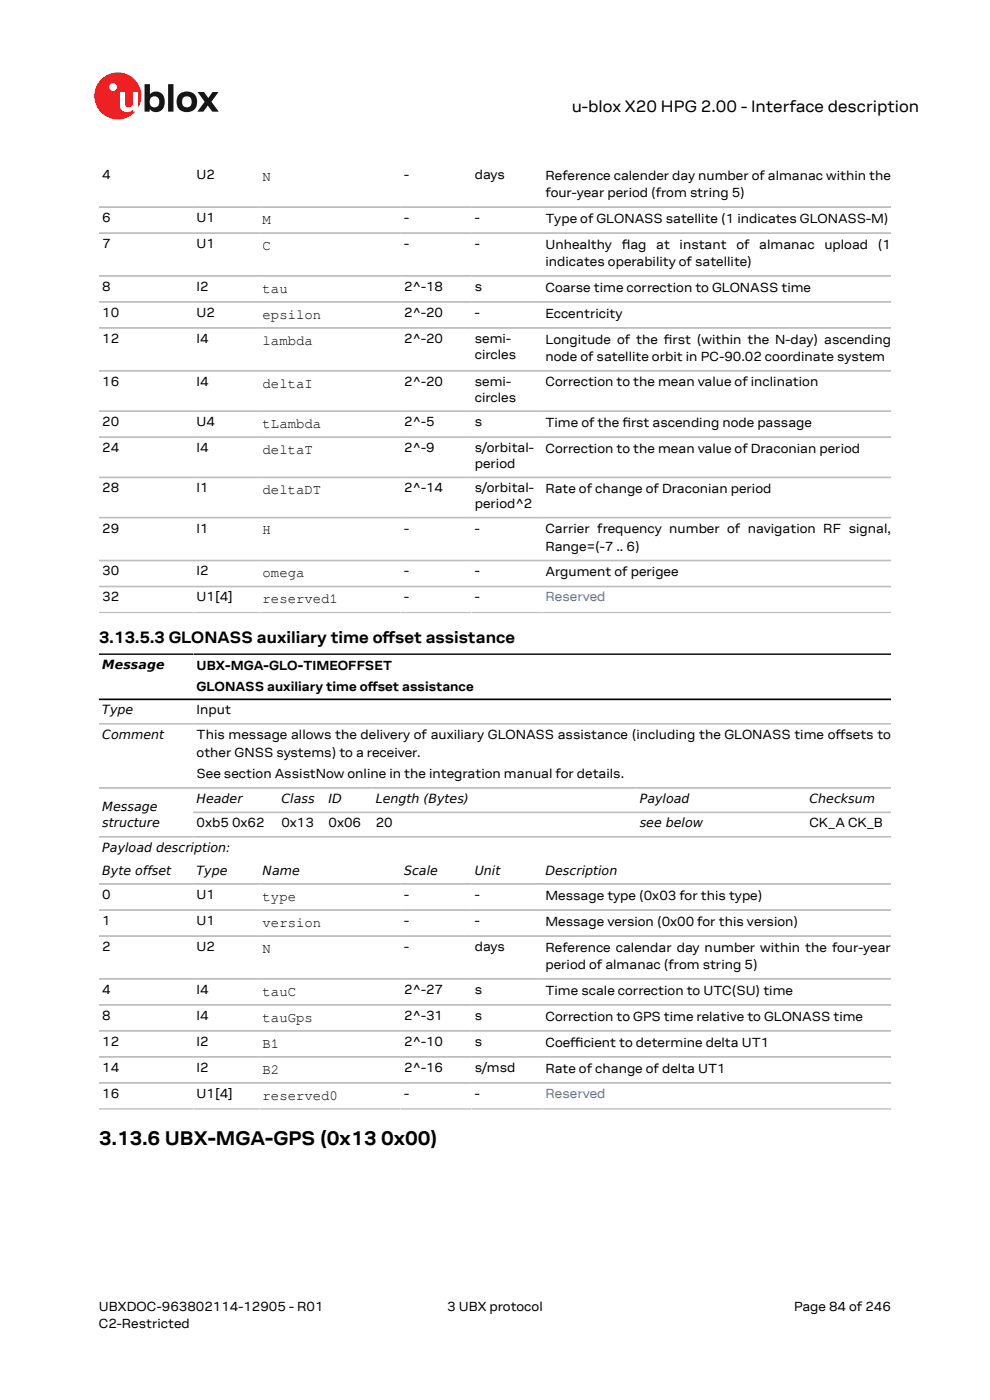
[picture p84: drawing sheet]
<svg xmlns="http://www.w3.org/2000/svg" width="210mm" height="297mm" viewBox="0 0 210 297" stroke-linecap="round" stroke-linejoin="round" font-family="sans-serif">
<defs><g id="words">
<g font-size="4.2">
<text x="21" y="242.9">3.13.6 UBX-MGA-GPS (0x13</text>
<text x="80.8" y="242.9">0x00)</text>
</g>
<g font-size="3.5">
<text x="121.3" y="23.7">u-blox X20 HPG 2.00 - Interface description</text>
<text x="21" y="136.3">3.13.5.3 GLONASS auxiliary time ofset assistance</text>
<text x="81.2" y="136.3">f</text>
</g>
<g font-size="3">
<text x="55.7" y="38.4">N</text>
<text x="55.7" y="47.5">M</text>
<text x="55.7" y="53">C</text>
<text x="55.7" y="62.1">tau</text>
<text x="55.7" y="67.6">epsilon</text>
<text x="55.7" y="73.1">lambda</text>
<text x="55.7" y="82.2">deltaI</text>
<text x="55.7" y="90.8">tLambda</text>
<text x="55.7" y="96.3">deltaT</text>
<text x="55.7" y="104.8">deltaDT</text>
<text x="55.7" y="113.3">H</text>
<text x="55.7" y="122.4">omega</text>
<text x="55.7" y="128">reserved1</text>
<text x="55.7" y="191.1">type</text>
<text x="55.7" y="196.6">version</text>
<text x="55.7" y="202.1">N</text>
<text x="55.7" y="211.2">tauC</text>
<text x="55.7" y="216.7">tauGps</text>
<text x="55.7" y="222.2">B1</text>
<text x="55.7" y="227.8">B2</text>
<text x="55.7" y="233.3">reserved0</text>
</g>
<g font-size="2.8">
<text x="21.7" y="38">4</text>
<text x="41.7" y="38">U2</text>
<text x="85.7" y="38">-</text>
<text x="100.7" y="38">days</text>
<text x="115.7" y="38.1">Reference calender day number of almanac within the</text>
<text x="115.7" y="41.8">four-year period (from string 5)</text>
<text x="21.7" y="47.1">6</text>
<text x="41.7" y="47.1">U1</text>
<text x="85.7" y="47.1">-</text>
<text x="100.7" y="47.1">-</text>
<text x="115.7" y="47.2">Type of GLONASS satellite (1 indicates GLONASS-M)</text>
<text x="21.7" y="52.6">7</text>
<text x="41.7" y="52.6">U1</text>
<text x="85.7" y="52.6">-</text>
<text x="100.7" y="52.6">-</text>
<text x="115.7" y="52.8">Unhealthy</text>
<text x="131.9" y="52.8">fag</text>
<text x="131.9" y="52.8">l</text>
<text x="139.2" y="52.8">at</text>
<text x="144.2" y="52.8">instant</text>
<text x="156.2" y="52.8">of</text>
<text x="161.1" y="52.8">almanac</text>
<text x="174.9" y="52.8">upload</text>
<text x="186.2" y="52.8">(1</text>
<text x="115.7" y="56.4">indicates operability of satellite)</text>
<text x="21.7" y="61.7">8</text>
<text x="41.7" y="61.7">I2</text>
<text x="85.7" y="61.7">2^-18</text>
<text x="100.7" y="61.7">s</text>
<text x="115.7" y="61.9">Coarse time correction to GLONASS time</text>
<text x="21.7" y="67.2">10</text>
<text x="41.7" y="67.2">U2</text>
<text x="85.7" y="67.2">2^-20</text>
<text x="100.7" y="67.2">-</text>
<text x="115.7" y="67.4">Eccentricity</text>
<text x="21.7" y="72.7">12</text>
<text x="41.7" y="72.7">I4</text>
<text x="85.7" y="72.7">2^-20</text>
<text x="100.7" y="72.7">semi-</text>
<text x="100.7" y="76.1">circles</text>
<text x="115.7" y="72.9">Longitude of the frst (within the N-day) ascending</text>
<text x="115.7" y="76.6">node of satellite orbit in PC-90.02 coordinate system</text>
<text x="140.8" y="72.9">i</text>
<text x="21.7" y="81.8">16</text>
<text x="41.7" y="81.8">I4</text>
<text x="85.7" y="81.8">2^-20</text>
<text x="100.7" y="81.8">semi-</text>
<text x="115.7" y="82">Correction to the mean value of inclination</text>
<text x="100.7" y="85.2">circles</text>
<text x="21.7" y="90.4">20</text>
<text x="21.7" y="95.9">24</text>
<text x="41.7" y="90.4">U4</text>
<text x="41.7" y="95.9">I4</text>
<text x="85.7" y="90.4">2^-5</text>
<text x="85.7" y="95.9">2^-9</text>
<text x="100.7" y="90.4">s</text>
<text x="100.7" y="95.9">s/orbital-</text>
<text x="115.7" y="90.5">Time of the frst ascending node passage</text>
<text x="132" y="90.5">i</text>
<text x="100.7" y="99.3">period</text>
<text x="115.7" y="96">Correction to the mean value of Draconian period</text>
<text x="21.7" y="104.4">28</text>
<text x="41.7" y="104.4">I1</text>
<text x="85.7" y="104.4">2^-14</text>
<text x="100.7" y="104.4">s/orbital-</text>
<text x="100.7" y="107.8">period^2</text>
<text x="115.7" y="104.6">Rate of change of Draconian period</text>
<text x="21.7" y="113">29</text>
<text x="41.7" y="113">I1</text>
<text x="85.7" y="113">-</text>
<text x="100.7" y="113">-</text>
<text x="115.7" y="113.1">Carrier frequency number of navigation RF signal,</text>
<text x="115.7" y="116.8">Range=(-7 .. 6)</text>
<text x="21.7" y="122.1">30</text>
<text x="41.7" y="122.1">I2</text>
<text x="85.7" y="122.1">-</text>
<text x="100.7" y="122.1">-</text>
<text x="115.7" y="122.2">Argument of perigee</text>
<text x="21.7" y="127.6">32</text>
<text x="41.7" y="127.6">U1[4]</text>
<text x="85.7" y="127.6">-</text>
<text x="100.7" y="127.6">-</text>
<text x="41.7" y="142.1">UBX-MGA-GLO-TIMEOFFSET</text>
<text x="41.7" y="146.6">GLONASS auxiliary time ofset assistance</text>
<text x="78" y="146.6">f</text>
<text x="41.7" y="151.5">Input</text>
<text x="41.7" y="156.9">This message allows the delivery of auxiliary GLONASS assistance (including the GLONASS time ofsets to</text>
<text x="41.7" y="160.5">other GNSS systems) to a receiver.</text>
<text x="177.2" y="156.9">f</text>
<text x="41.7" y="165">See section AssistNow online in the integration manual for details.</text>
<text x="41.7" y="175.5">0xb5 0x62</text>
<text x="59.7" y="175.5">0x13</text>
<text x="69.7" y="175.5">0x06</text>
<text x="79.7" y="175.5">20</text>
<text x="171.7" y="175.5">CK_A CK_B</text>
<text x="21.7" y="190.7">0</text>
<text x="41.7" y="190.7">U1</text>
<text x="85.7" y="190.7">-</text>
<text x="100.7" y="190.7">-</text>
<text x="115.7" y="190.8">Message type (0x03 for this type)</text>
<text x="21.7" y="196.2">1</text>
<text x="41.7" y="196.2">U1</text>
<text x="85.7" y="196.2">-</text>
<text x="100.7" y="196.2">-</text>
<text x="115.7" y="196.4">Message version (0x00 for this version)</text>
<text x="21.7" y="201.7">2</text>
<text x="41.7" y="201.7">U2</text>
<text x="85.7" y="201.7">-</text>
<text x="100.7" y="201.7">days</text>
<text x="115.7" y="201.9">Reference calendar day number within the four-year</text>
<text x="115.7" y="205.5">period of almanac (from string 5)</text>
<text x="21.7" y="210.8">4</text>
<text x="41.7" y="210.8">I4</text>
<text x="85.7" y="210.8">2^-27</text>
<text x="100.7" y="210.8">s</text>
<text x="115.7" y="211">Time scale correction to UTC(SU) time</text>
<text x="21.7" y="216.4">8</text>
<text x="21.7" y="221.9">12</text>
<text x="41.7" y="216.4">I4</text>
<text x="41.7" y="221.9">I2</text>
<text x="85.7" y="216.4">2^-31</text>
<text x="85.7" y="221.9">2^-10</text>
<text x="100.7" y="216.4">s</text>
<text x="100.7" y="221.9">s</text>
<text x="115.7" y="216.5">Correction to GPS time relative to GLONASS time</text>
<text x="21.7" y="227.4">14</text>
<text x="41.7" y="227.4">I2</text>
<text x="85.7" y="227.4">2^-16</text>
<text x="100.7" y="227.4">s/msd</text>
<text x="115.7" y="222">Coefcient to determine delta UT1</text>
<text x="115.7" y="227.5">Rate of change of delta UT1</text>
<text x="121" y="222">f</text>
<text x="121" y="222">i</text>
<text x="21.7" y="232.9">16</text>
<text x="41.7" y="232.9">U1[4]</text>
<text x="85.7" y="232.9">-</text>
<text x="100.7" y="232.9">-</text>
<text x="21" y="278">UBXDOC-963802114-12905 - R01</text>
<text x="21" y="281.8">C2-Restricted</text>
<text x="94.9" y="278">3 UBX protocol</text>
<text x="168.4" y="278">Page 84 of 246</text>
</g>
<g font-size="2.8" fill="#4664b4">
<text x="115.7" y="127.6">Reserved</text>
<text x="115.7" y="232.9">Reserved</text>
</g>
<g font-size="2.7">
<text x="21.7" y="142">Message</text>
<text x="21.7" y="151.6">Type</text>
<text x="21.7" y="156.7">Comment</text>
<text x="21.7" y="172.1">Message</text>
<text x="41.7" y="170.4">Header</text>
<text x="59.7" y="170.4">Class</text>
<text x="69.7" y="170.4">ID</text>
<text x="79.7" y="170.4">Length (Bytes)</text>
<text x="135.7" y="170.4">Payload</text>
<text x="171.7" y="170.4">Checksum</text>
<text x="21.7" y="175.5">structure</text>
<text x="135.7" y="175.5">see below</text>
<text x="21.7" y="180.7">Payload description:</text>
<text x="21.7" y="185.6">Byte offset</text>
<text x="41.7" y="185.6">Type</text>
<text x="55.7" y="185.6">Name</text>
<text x="85.7" y="185.6">Scale</text>
<text x="100.7" y="185.6">Unit</text>
<text x="115.7" y="185.6">Description</text>
</g>
</g></defs>
<circle cx="25" cy="20.4" r="5" fill="#ed2023"/>
<circle cx="24" cy="18.5" r=".83" fill="#fff"/>
<g fill="#151516">
<path d="M35.7 17.9h1.1v5.8h-1.1z"/>
<path d="M41.9 19.5h1.4l.9 1.3 .9-1.3h1.3l-1.6 2.1 1.6 2.1h-1.4l-.9-1.3-1 1.3h-1.2l1.5-2.1z"/>
<path d="M32 20.7a1.17 1.17 0 0 0-.1 1.5 1.17 1.17 0 0 0 1.4 .4 1.16 1.16 0 0 0 .4-1.6 1.16 1.16 0 0 0-1.7-.3zM30.7 17.9h1.1v2.1a1.82 1.82 0 0 1 2.2-.4 1.82 1.82 0 0 1 .9 2 1.83 1.83 0 0 1-1 2 1.83 1.83 0 0 1-2.1-.5v.6h-1.1z"/>
<path d="M38.9 20.7a1.18 1.18 0 0 0-.2 1.5 1.18 1.18 0 0 0 1.5 .4 1.18 1.18 0 0 0 .4-1.5 1.18 1.18 0 0 0-1.5-.5zM37.4 21.6a2.25 2.25 0 0 1 4.5 0 2.25 2.25 0 0 1-4.5 0z"/>
</g>
<path d="M25.4 19.5h1.1v2.5a.84 .84 0 0 0 1 .8 .84 .84 0 0 0 .7-1v-2.3h1.1v4.2h-1.1v-.5a1.59 1.59 0 0 1-1.8 .5 1.59 1.59 0 0 1-1-1.5z" fill="#fff"/>
<g fill="none" stroke="#bebebe" stroke-width=".35">
<path d="M21 43.9h168M21 49.4h168M21 58.5h168M21 64.1h168M21 69.6h168M21 78.7h168M21 87.2h168M21 92.7h168M21 101.3h168M21 109.8h168M21 118.9h168M21 124.4h168"/>
<path d="M21 129.9h168M21 153.5h168M21 167.2h168M21 177.5h168M41 172.3h148M21 187.5h168M21 193.1h168M21 198.6h168M21 207.7h168M21 213.2h168M21 218.7h168M21 224.2h168"/>
<path d="M21 229.7h168M21 235.3h168"/>
</g>
<path d="M21 138.8h168M21 148.4h168" fill="none" stroke="#000" stroke-width=".35"/>
<use href="#words"/>
</svg>
